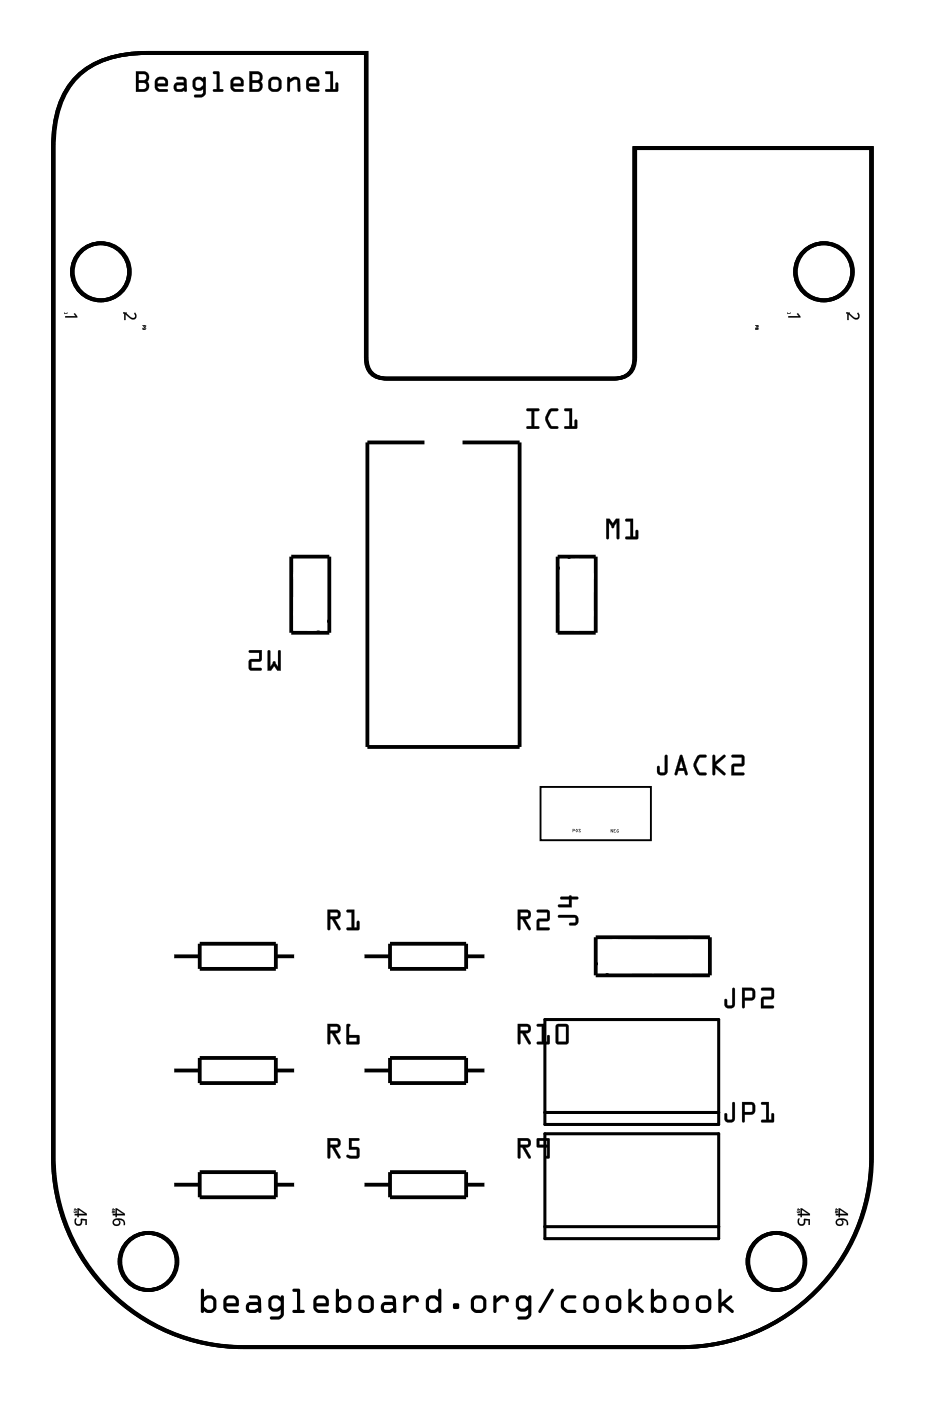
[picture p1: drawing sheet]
<svg xmlns="http://www.w3.org/2000/svg" width="62mm" height="93mm" viewBox="0 0 62 93" stroke-linecap="round" stroke-linejoin="round" font-family="sans-serif">
<g fill="none" stroke="#000" stroke-width=".25">
<path d="M4.8 5.4a6.2 6.2 0 0 1 5.1-1.9h14.5v20.4a1.25 1.25 0 0 0 1.4 1.4h15.1a1.25 1.25 0 0 0 1.4-1.4v-14h15.8v67.3a12.7 12.7 0 0 1-12.7 12.7h-29.2a12.7 12.7 0 0 1-12.7-12.7v-67.3a7 7 0 0 1 1.3-4.5zM4.9 5.4a6.2 6.2 0 0 1 5-1.9h14.6v20.3a1.25 1.25 0 0 0 1.4 1.5h15.1a1.25 1.25 0 0 0 1.4-1.5v-13.9h15.8v67.3a12.7 12.7 0 0 1-12.7 12.7h-29.2a12.7 12.7 0 0 1-12.7-12.7v-67.3a7 7 0 0 1 1.3-4.5zM19.4 37.1h2.6v5.1h-2.6zM28.3 29.5h-3.8v20.3h10.2v-20.3h-3.8M37.2 37.1h2.6v5.1h-2.6zM11.5 71.4h1.8M11.5 79.1h1.8M11.5 63.8h1.8M13.3 70.6h5.1v1.7h-5.1zM13.3 63h5.1v1.7h-5.1zM13.3 78.2h5.1v1.7h-5.1zM18.4 71.4h1.4"/>
<path d="M18.4 79.1h1.4M18.4 63.8h1.4M24.2 71.4h1.8M24.2 79.1h1.8M24.2 63.8h1.8M26 70.6h5.1v1.7h-5.1zM26 78.2h5.1v1.7h-5.1zM26 63h5.1v1.7h-5.1zM31.1 71.4h1.4M31.1 79.1h1.4M31.1 63.8h1.4M39.8 62.5h7.6v2.6h-7.6z"/>
<circle cx="6.7" cy="18.1" r="1.91"/>
<circle cx="6.8" cy="18.1" r="1.91"/>
<circle cx="55" cy="18.1" r="1.91"/>
<circle cx="9.9" cy="84.2" r="1.91"/>
<circle cx="51.8" cy="84.2" r="1.91"/>
</g>
<g fill="#000">
<path d="M4.3 20.8l.2 .1-.2 .1zM4.4 21.1h.7l-.2-.2h.1l.2 .3h-.8zM8.2 20.8l.2 .1v-.1v.1h-.1h-.1zM8.3 20.9l.3 .1a.22 .22 0 0 0 .2 .2 .22 .22 0 0 0 .2-.2l-.1-.1h.1a.27 .27 0 0 1 0 .4 .27 .27 0 0 1-.4-.1l-.2-.2v.4h-.1zM52.6 20.8l.2 .1-.2 .1zM52.6 21.1h.7l-.1-.2h.1l.1 .3h-.8zM56.5 20.8l.1 .1 .1-.1v.1h-.2zM56.5 20.9l.3 .1a.22 .22 0 0 0 .3 .2 .22 .22 0 0 0 .2-.2l-.1-.1h.1a.27 .27 0 0 1 0 .4 .27 .27 0 0 1-.4-.1l-.3-.2v.4h-.1z"/>
<path d="M9.1 4.8h.5a.4 .4 0 0 1 .3 .2 .4 .4 0 0 1-.1 .5l.2 .3a.37 .37 0 0 1-.4 .3h-.5zM9.1 4.8v1.3h.5a.39 .39 0 0 0 .3-.2 .39 .39 0 0 0-.1-.5 .39 .39 0 0 0 .1-.4 .39 .39 0 0 0-.3-.2zM9.3 5.5v.4h.3a.2 .2 0 0 0 .2-.2 .2 .2 0 0 0-.2-.2zM9.2 5.5h.4a.22 .22 0 0 1 .2 .2 .22 .22 0 0 1-.2 .3h-.4zM9.3 4.9v.5l.3-.1a.2 .2 0 0 0 .2-.2 .2 .2 0 0 0-.2-.2zM9.2 4.9h.4a.22 .22 0 0 1 .2 .2 .22 .22 0 0 1-.2 .3h-.4zM10.4 5.3l.3-.2h.3l.1 .1 .1 .2v.3l-.7 .1 .1 .1h.5a.1 .1 0 0 1 .1 .1 .1 .1 0 0 1-.1 .1h-.5l-.2-.1-.1-.2zM10.4 5.3l-.1 .5 .1 .2 .2 .1h.6v-.1h-.6l-.1-.2v-.1h.7v-.3l-.1-.1-.2-.2h-.2zM10.5 5.4v.2h.5l-.1-.3zM10.5 5.4l.4-.1 .1 .3h-.5zM11.8 5.2l.4-.1 .2 .1 .1 .8a.09 .09 0 0 1-.1 .1 .09 .09 0 0 1-.1-.1l-.4 .1a.32 .32 0 0 1-.3-.3 .32 .32 0 0 1 .3-.3h.4l-.1-.2h-.4zM11.8 5.2v.1l.5 .1v.1h-.4a.31 .31 0 0 0-.3 .3 .31 .31 0 0 0 .3 .3l.4-.1 .1 .1v-.7l-.1-.2zM11.8 5.7v.2h.3l.2-.1-.1-.1zM11.8 5.7h.4l.1 .1-.2 .2-.3-.1zM12.9 5.3l.3-.2h.2l.1 .2a.11 .11 0 0 1 .1-.2 .1 .1 0 0 1 .1 .1v1.1l-.2 .2h-.5a.1 .1 0 0 1-.1-.1 .1 .1 0 0 1 .1-.1h.5l.1-.4-.3 .2-.4-.2v-.2zM13 5.2l-.1 .2v.4l.3 .2 .4-.1v.3l-.1 .1h-.5v.1l.4 .1 .2-.1 .1-.2v-1l-.1-.1a.19 .19 0 0 1-.3 0zM13.1 5.4l-.1 .3 .1 .2h.2l.2-.2v-.2l-.1-.2zM13.1 5.4l.3-.1 .2 .2v.2l-.2 .2h-.3l-.1-.2zM14.2 4.8h.4v1.1h.2a.1 .1 0 0 1 .1 .1 .1 .1 0 0 1-.1 .1h-.5a.1 .1 0 0 1-.1-.1 .1 .1 0 0 1 .1-.1h.2v-1h-.2zM14.2 4.8l.1 .1h.2v1.1h-.2l-.1 .1h.6l.1-.1h-.3v-1.2zM15.5 5.3l.2-.2h.3l.2 .1 .1 .2-.1 .3-.6 .1 .1 .1h.5a.1 .1 0 0 1 .1 .1 .1 .1 0 0 1-.1 .1h-.5l-.2-.1-.1-.2zM15.5 5.3l-.1 .5 .1 .2 .2 .1h.5v-.1h-.5l-.1-.2v-.1h.6v-.3v-.1l-.2-.2h-.3zM15.6 5.4v.2h.5l-.1-.3zM15.6 5.4l.4-.1 .1 .3h-.5zM16.6 4.8h.6a.4 .4 0 0 1 .3 .2 .4 .4 0 0 1-.1 .5l.1 .3a.37 .37 0 0 1-.3 .3h-.6zM16.7 4.8v1.3h.5a.39 .39 0 0 0 .3-.2 .39 .39 0 0 0-.1-.5 .39 .39 0 0 0 .1-.4 .39 .39 0 0 0-.3-.2zM16.8 5.5v.4h.4a.2 .2 0 0 0 .1-.2 .2 .2 0 0 0-.1-.2zM16.8 5.5h.4a.22 .22 0 0 1 .2 .2 .22 .22 0 0 1-.2 .3h-.4zM16.8 4.9v.5l.4-.1a.2 .2 0 0 0 .1-.2 .2 .2 0 0 0-.1-.2zM16.8 4.9h.4a.22 .22 0 0 1 .2 .2 .22 .22 0 0 1-.2 .3h-.4zM17.9 5.6a.51 .51 0 0 1 1 0 .51 .51 0 0 1-1 0zM17.9 5.6a.5 .5 0 0 0 1 0 .5 .5 0 0 0-1 0zM18.1 5.4v.5h.1h.4l-.1-.5-.3-.1zM18.1 5.4l.4-.1 .1 .1v.4l-.1 .1-.3 .1-.1-.1zM19.2 5.2h.1l.1 .1a.39 .39 0 0 1 .6 .1l.1 .6a.09 .09 0 0 1-.1 .1 .09 .09 0 0 1-.1-.1l-.1-.6-.2-.1-.2 .2v.5a.1 .1 0 0 1-.1 .1 .1 .1 0 0 1-.1-.1zM19.2 5.2v.9l.1-.1v-.5l.3-.2 .2 .1 .1 .7h.1v-.7a.32 .32 0 0 0-.5-.2l-.2 .1v-.1zM20.5 5.3l.3-.2h.3l.1 .1 .1 .2v.3l-.7 .1 .1 .1h.5a.1 .1 0 0 1 .1 .1 .1 .1 0 0 1-.1 .1h-.5l-.2-.1-.1-.2zM20.5 5.3l-.1 .5 .1 .2 .2 .1h.6l-.1-.1h-.5l-.1-.2v-.1h.7v-.3l-.1-.1-.2-.2h-.2zM20.6 5.4v.2h.5l-.1-.3zM20.6 5.4l.4-.1 .1 .3h-.5zM21.7 4.8h.5v1.1h.2v-.3a.1 .1 0 0 1 .1-.1 .1 .1 0 0 1 .1 .1l-.1 .5h-.7a.1 .1 0 0 1-.1-.1 .1 .1 0 0 1 .1-.1h.2v-1h-.3zM21.7 4.8l.1 .1h.3v1.1h-.3l-.1 .1h.8v-.6l-.1 .1v.4h-.2v-1.2z"/>
<path d="M9.1 4.8h.5a.39 .39 0 0 1 .3 .2 .39 .39 0 0 1-.1 .4l.1 .4a.36 .36 0 0 1-.3 .3h-.5zM9.3 5.5v.4h.3a.21 .21 0 0 0 .2-.2 .21 .21 0 0 0-.2-.2zM9.3 4.9v.5h.3a.21 .21 0 0 0 .2-.3 .21 .21 0 0 0-.2-.2zM10.4 5.3l.3-.2h.3l.1 .1 .1 .2v.3l-.7 .1 .1 .1 .6 .1v.1h-.6l-.2-.1-.1-.2zM10.5 5.4v.2h.5l-.1-.3zM11.8 5.2h.5l.1 .2v.7l-.1-.1-.4 .1a.31 .31 0 0 1-.3-.3 .31 .31 0 0 1 .3-.3h.4v-.1l-.5-.1zM11.8 5.7v.2h.3l.2-.1-.1-.1zM12.9 5.3l.3-.2 .4 .2v-.2l.1 .1v1l-.2 .3-.5-.1v-.1h.5l.1-.4-.3 .2-.3-.2-.1-.2zM13.1 5.4l-.1 .3 .1 .2h.3l.1-.2v-.2l-.1-.2zM14.2 4.8h.4v1.1l.3 .1v.1h-.7l.1-.1 .2-.1v-1h-.2zM15.5 5.3l.2-.2h.3l.2 .1 .1 .2-.1 .3-.6 .1 .1 .1 .5 .1v.1h-.5l-.2-.1-.1-.2zM15.6 5.4v.2h.5l-.1-.3zM16.7 4.8h.5a.39 .39 0 0 1 .3 .2 .39 .39 0 0 1-.1 .4l.1 .4a.36 .36 0 0 1-.3 .3h-.5zM16.8 5.5v.4h.4a.21 .21 0 0 0 .1-.2 .21 .21 0 0 0-.1-.2zM16.8 4.9v.5h.4a.21 .21 0 0 0 .1-.3 .21 .21 0 0 0-.1-.2zM17.9 5.6a.5 .5 0 0 1 1 0 .5 .5 0 0 1-1 0zM18.1 5.4v.5h.1h.3l.1-.1v-.4l-.1-.1zM19.2 5.2h.1l.1 .1a.38 .38 0 0 1 .3-.2 .38 .38 0 0 1 .3 .3v.7h-.1l-.1-.7-.2-.1-.2 .2-.1 .6h-.1zM20.5 5.3l.3-.2h.2l.2 .1 .1 .2v.3l-.7 .1 .1 .1 .6 .1v.1h-.6l-.2-.1-.1-.2zM20.6 5.4v.2h.5l-.1-.3zM21.7 4.8h.5v1.1h.2v-.3l.1-.1v.6h-.8l.1-.1 .2-.1v-1h-.2z"/>
<path d="M4.3 20.8h.2v.1l-.2 .1zM4.3 20.8v.2l.2-.1z"/>
<path d="M4.3 20.8h.2v.1l-.2 .1zM4.3 20.8v.2l.2-.1z"/>
<path d="M4.3 21.1h.8l-.2-.2h.1l.2 .3h-.9zM4.4 21.1v.1h.8l-.2-.3h-.1l.2 .2z"/>
<path d="M8.2 20.8l.2 .1v-.1v.1h-.1h-.1zM8.2 20.8v.1h.1h.1v-.1v.1z"/>
<path d="M8.2 20.8l.2 .1v-.1v.1h-.1h-.1zM8.2 20.8v.1h.1h.1v-.1v.1z"/>
<path d="M8.3 20.8l.3 .2a.21 .21 0 0 0 .2 .2 .21 .21 0 0 0 .2-.2l-.1-.1h.1a.27 .27 0 0 1 0 .4 .27 .27 0 0 1-.4-.1l-.2-.2v.4h-.1zM8.3 20.9v.5h.1v-.4l.2 .1a.27 .27 0 0 0 .3 .2 .27 .27 0 0 0 .2-.3l-.1-.1h-.1a.19 .19 0 0 1 .1 .3 .19 .19 0 0 1-.3-.1z"/>
<path d="M9.5 21.7h.2v.1zM9.6 21.7l.1 .1zM9.5 21.9l.1 .1 .1-.1v.1h-.1zM9.6 21.9a.05 .05 0 0 0 .1 0 .05 .05 0 0 0-.1 0z"/>
<path d="M9.5 21.7h.2v.1zM9.5 21.7l.2 .1v-.1zM9.6 21.7l.1 .1zM9.6 21.7l.1 .1zM9.5 21.9l.1 .1 .1-.1v.1h-.1zM9.5 21.9l.1 .1h.1v-.1l-.1 .1zM9.6 21.9a.05 .05 0 0 0 .1 0 .05 .05 0 0 0-.1 0zM9.6 21.9a.05 .05 0 0 1 .1 0 .05 .05 0 0 1-.1 0z"/>
<path d="M9.5 21.7h.2v.1zM9.6 21.7l.1 .1zM9.5 21.9l.1 .1 .1-.1v.1h-.1zM9.6 21.9a.05 .05 0 0 0 .1 0 .05 .05 0 0 0-.1 0z"/>
<path d="M9.5 21.7h.2v.1zM9.5 21.7l.2 .1v-.1zM9.6 21.7l.1 .1zM9.6 21.7l.1 .1zM9.5 21.9l.1 .1 .1-.1v.1h-.1zM9.5 21.9l.1 .1h.1v-.1l-.1 .1zM9.6 21.9a.05 .05 0 0 0 .1 0 .05 .05 0 0 0-.1 0zM9.6 21.9a.05 .05 0 0 1 .1 0 .05 .05 0 0 1-.1 0z"/>
<path d="M9.6 21.7h.2l-.1 .1zM9.7 21.7v.1zM9.6 21.9l.1 .1v-.1h.1l-.2 .1z"/>
<path d="M9.6 21.7h.2l-.1 .1zM9.6 21.7l.1 .1 .1-.1zM9.7 21.7v.1zM9.7 21.7v.1zM9.6 21.9l.1 .1v-.1h.1l-.2 .1zM9.6 21.9v.1l.2-.1h-.1v.1z"/>
<path d="M35.1 27.3l.8-.1a.1 .1 0 0 1 .1 .1 .1 .1 0 0 1-.1 .1h-.2v1h.2a.1 .1 0 0 1 .1 .1 .1 .1 0 0 1-.1 .1h-.7a.1 .1 0 0 1-.1-.1 .1 .1 0 0 1 .1-.1h.3v-1h-.3zM35.2 27.3v.1h.3v1l-.3 .1-.1 .1h.8v-.1l-.3-.1v-1h.3l.1-.1zM36.6 27.3l.6-.1a.1 .1 0 0 1 .1 .1 .1 .1 0 0 1-.1 .1l-.4 .1-.2 .4 .2 .5h.4a.1 .1 0 0 1 .1 .1 .1 .1 0 0 1-.1 .1h-.5l-.3-.5v-.3zM36.7 27.3l-.3 .5a.83 .83 0 0 0 .4 .8h.4l.1-.1h-.1l-.4-.1-.2-.4v-.2l.2-.4h.4l.1-.1h-.1h-.4zM37.7 27.3l.5-.1v1.2h.1v-.3a.1 .1 0 0 1 .1-.1 .1 .1 0 0 1 .1 .1v.5h-.8a.1 .1 0 0 1-.1-.1 .1 .1 0 0 1 .1-.1h.3v-1h-.3zM37.7 27.3v.1h.3v1l-.3 .1v.1h.8v-.6l-.1 .1v.3h-.2v-1.1z"/>
<path d="M35.2 27.3h.8l-.1 .1h-.2v1h.2v.2h-.8l.1-.2h.3v-1h-.3zM36.6 27.3h.2h.5l-.1 .1h-.4l-.2 .5 .2 .5h.4l.1 .2h-.1a.6 .6 0 0 1-.8-.6v-.2zM37.7 27.3h.5v1.1h.1l.1-.4h.1v.6h-.8v-.2h.3v-1h-.3z"/>
<path d="M40.5 34.6h.2l.2 .3 .2-.3h.2v1.3a.1 .1 0 0 1-.1 .1 .1 .1 0 0 1-.1-.1l.1-1-.2 .2a.11 .11 0 0 1-.1 .2 .11 .11 0 0 1-.1-.2l-.2-.2v1a.1 .1 0 0 1 0 .1 .1 .1 0 0 1-.1-.1zM40.5 34.6v1.3l.1 .1v-.1v-1.1l.3 .4 .3-.4v1.1l.1 .1v-1.4h-.2l-.2 .3-.2-.3zM41.7 34.6h.6l-.1 1.2h.2v-.4a.1 .1 0 0 1 .1 0 .1 .1 0 0 1 .1 0v.6h-.8a.1 .1 0 0 1-.1-.1 .1 .1 0 0 1 .1-.1h.3v-1h-.3zM41.8 34.7v.1h.3v1h-.3l-.1 .1 .8 .1v-.6h-.1v.4h-.2v-1.2z"/>
<path d="M40.5 34.6h.2l.2 .3 .2-.3h.2v1.4l-.1-.1v-1l-.2 .2a.1 .1 0 0 1-.1 .1 .1 .1 0 0 1-.1-.1l-.2-.2v1l-.1 .1zM41.8 34.6h.4v1.2h.2v-.4h.1v.6l-.8-.1 .1-.1h.3v-1h-.3z"/>
<path d="M50.4 21.7h.2v.1zM50.5 21.7l.1 .1zM50.4 21.9h.2v.1h-.2zM50.5 21.9l.1 .1zM50.4 21.9a.05 .05 0 0 0 .1 0 .05 .05 0 0 0-.1 0z"/>
<path d="M50.4 21.7h.2v.1zM50.4 21.7l.2 .1v-.1zM50.5 21.7l.1 .1zM50.5 21.7l.1 .1zM50.4 21.9h.2v.1h-.2zM50.4 21.9v.1h.2v-.1zM50.5 21.9l.1 .1zM50.5 21.9a.05 .05 0 0 1 .1 0 .05 .05 0 0 1-.1 0zM50.4 21.9a.05 .05 0 0 0 .1 0 .05 .05 0 0 0-.1 0zM50.4 21.9a.05 .05 0 0 1 .1 0 .05 .05 0 0 1-.1 0z"/>
<path d="M50.4 21.7h.2v.1zM50.5 21.7l.1 .1zM50.4 21.9h.2v.1h-.2zM50.5 21.9l.1 .1zM50.4 21.9a.05 .05 0 0 0 .1 0 .05 .05 0 0 0-.1 0z"/>
<path d="M50.4 21.7h.2v.1zM50.4 21.7l.2 .1v-.1zM50.5 21.7l.1 .1zM50.5 21.7l.1 .1zM50.4 21.9h.2v.1h-.2zM50.4 21.9v.1h.2v-.1zM50.5 21.9l.1 .1zM50.5 21.9a.05 .05 0 0 1 .1 0 .05 .05 0 0 1-.1 0zM50.4 21.9a.05 .05 0 0 0 .1 0 .05 .05 0 0 0-.1 0zM50.4 21.9a.05 .05 0 0 1 .1 0 .05 .05 0 0 1-.1 0z"/>
<path d="M50.5 21.7h.1v.1zM50.6 21.7v.1zM50.5 21.9h.1l-.1 .1z"/>
<path d="M50.5 21.7h.2l-.1 .1zM50.5 21.7l.1 .1v-.1zM50.6 21.7v.1zM50.5 21.7l.1 .1zM50.5 21.9h.1h.1l-.2 .1zM50.5 21.9v.1l.1-.1z"/>
<path d="M52.6 20.8h.1l.1 .1-.2 .1zM52.6 20.8v.2l.2-.1z"/>
<path d="M52.6 20.8h.1l.1 .1-.2 .1zM52.6 20.8v.2l.2-.1z"/>
<path d="M52.6 21.1h.7l-.1-.2h.1l.1 .3h-.8zM52.6 21.1v.1h.8l-.1-.3h-.1l.1 .2z"/>
<path d="M56.5 20.8l.1 .1 .1-.1v.1h-.2zM56.5 20.8v.1h.2v-.1l-.1 .1z"/>
<path d="M56.5 20.8l.1 .1 .1-.1v.1h-.2zM56.5 20.8v.1h.2v-.1l-.1 .1z"/>
<path d="M56.5 20.8l.3 .2a.21 .21 0 0 0 .3 .2 .21 .21 0 0 0 .2-.2l-.1-.1h.1a.27 .27 0 0 1 0 .4 .27 .27 0 0 1-.5-.1l-.2-.2v.4h-.1zM56.5 20.9v.5h.1v-.4l.2 .1a.27 .27 0 0 0 .3 .2 .27 .27 0 0 0 .2-.3v-.1h-.1a.19 .19 0 0 1 0 .3 .19 .19 0 0 1-.3-.1z"/>
<path d="M17.9 43.4l.1 .1v1l.2-.2a.11 .11 0 0 1 .1-.2 .11 .11 0 0 1 .1 .2l.2 .2v-1l.1-.1v1.3h-.2l-.2-.3-.2 .3h-.2zM16.6 43.4h.9l-.1 .7-.6 .1v.4h.6v.1h-.6l-.2-.1 .1-.6h.6v-.4h-.6z"/>
<path d="M17.9 43.4h.1v.1v1l.2-.2a.11 .11 0 0 1 .1-.2 .11 .11 0 0 1 .1 .2l.2 .2-.1-1a.1 .1 0 0 1 .1-.1 .1 .1 0 0 1 .1 .1v1.3h-.2l-.2-.4-.2 .4h-.2zM17.9 43.4v1.3h.2l.2-.3 .2 .3h.2v-1.3h-.1v.1v1l-.3-.4-.3 .4v-1zM16.6 43.4h.9l-.1 .7-.6 .1v.4h.6a.1 .1 0 0 1 .1 .1 .1 .1 0 0 1-.1 .1h-.6l-.2-.2v-.6h.7v-.4h-.6zM16.6 43.4l.1 .1 .6 .1v.4h-.6l-.1 .6 .2 .1h.6v-.1h-.6v-.5h.6l.1-.7z"/>
<path d="M38.2 55.3l.2 .1-.2 .1zM38.2 55.3v.2l.2-.1zM38.2 55.3l.1 .1zM38.2 55.3l.1 .1zM38.5 55.3l.1 .1-.1 .1-.1-.1zM38.4 55.4a.1 .1 0 0 0 .2 0 .1 .1 0 0 0-.2 0zM38.5 55.3v.2zM38.5 55.3v.2zM38.6 55.3h.2h-.2l.1 .2h-.1h.1zM38.6 55.3l.1 .2h-.1h.1l-.1-.2h.2z"/>
<path d="M38.2 55.3l.2 .1-.2 .1zM38.2 55.3l.1 .1zM38.5 55.3l.1 .1-.1 .1zM38.5 55.3v.2zM38.6 55.3h.2h-.2l.1 .2h-.1h.1z"/>
<path d="M40.8 55.3l.1 .2v-.2v.2l-.1-.1v.1zM40.8 55.3v.2v-.1l.1 .1v-.2v.2zM41 55.3h.1l-.1 .1v.1h.1h-.1zM41 55.3v.2h.1h-.1v-.1l.1-.1zM41.2 55.3h.1l-.1 .1v.1l.1-.1v.1h-.1zM41.2 55.3v.2h.1v-.1l-.1 .1v-.1l.1-.1z"/>
<path d="M40.8 55.3l.1 .2v-.2v.2l-.1-.1v.1zM41 55.3h.1l-.1 .1v.1h.1h-.1zM41.2 55.3h.1l-.1 .1v.1l.1-.1v.1h-.1z"/>
<path d="M44.4 50.4l.2 .1v1a.37 .37 0 0 1-.4 .2 .37 .37 0 0 1-.4-.2v-.3a.1 .1 0 0 1 .1-.1 .1 .1 0 0 1 .1 .1l.1 .3h.2zM44.4 50.4v1.1h-.4l-.1-.4v.1v.3a.35 .35 0 0 0 .3 .2 .35 .35 0 0 0 .3-.2v-1zM45.4 50.4h.2l.3 1.2-.1 .1h-.1v-.3h-.4l-.1 .3h-.2zM45.4 50.4l-.4 1.2 .2 .1 .1-.3h.4v.3h.1l.1-.1-.4-1.2zM45.5 50.8l-.2 .5h.3zM45.5 50.7l.1 .6h-.3zM46.5 50.5l.6-.1a.1 .1 0 0 1 .1 .1 .1 .1 0 0 1-.1 .1h-.4l-.2 .4 .2 .5h.4a.1 .1 0 0 1 .1 .1 .1 .1 0 0 1-.1 .1h-.5l-.3-.5v-.2zM46.6 50.5l-.3 .4a.83 .83 0 0 0 .4 .8h.4l.1-.1h-.1l-.4-.1-.2-.3v-.3l.2-.4h.4h.1l-.1-.1h-.4zM47.6 50.4h.1v.5l.6-.5a.09 .09 0 0 1 .1 0 .09 .09 0 0 1 0 .1l-.6 .5 .6 .6a.1 .1 0 0 1 0 .1 .1 .1 0 0 1-.1 0l-.6-.5v.4a.1 .1 0 0 1-.1 .1 .1 .1 0 0 1-.1-.1zM47.6 50.4v1.3h.1v-.5l.7 .5v-.1l-.6-.6 .6-.6h-.1l-.6 .5v-.5zM48.8 50.4h.7l.2 .1-.1 .6h-.6v.5l.6-.1a.1 .1 0 0 1 .1 .1 .1 .1 0 0 1-.1 .1h-.8l.1-.7h.6v-.5h-.6zM48.8 50.4l.1 .1h.6v.5h-.6l-.1 .7h.8v-.1h-.6v-.5h.6l.1-.6-.2-.1z"/>
<path d="M44.4 50.4l.1 .1v1a.36 .36 0 0 1-.3 .2 .36 .36 0 0 1-.3-.2v-.3v-.1l.1 .1 .1 .3h.3zM45.4 50.4h.1l.4 1.2-.1 .1h-.1v-.3h-.4l-.1 .3h-.2zM45.5 50.8l-.2 .5h.3zM46.5 50.5l.2-.1h.5l-.1 .1-.4 .1-.2 .4 .2 .5 .4 .1 .1 .1h-.1a.6 .6 0 0 1-.8-.6v-.2zM47.6 50.4h.1v.5l.6-.5h.1l-.6 .6 .6 .6v.1l-.7-.5v.5h-.1zM48.8 50.4h.7l.2 .1-.1 .6h-.6v.5h.6v.1h-.8l.1-.7h.6v-.5h-.6z"/>
<path d="M21.9 68.3h.6a.32 .32 0 0 1 .2 .4 .32 .32 0 0 1-.3 .2l.3 .7a.1 .1 0 0 1 0 .1 .1 .1 0 0 1-.1-.1l-.4-.7h-.2v.7a.1 .1 0 0 1-.1 .1 .1 .1 0 0 1 0-.1zM21.9 68.3v1.4l.1-.1v-.7h.2l.4 .7h.1l-.4-.7a.31 .31 0 0 0 .4-.2 .31 .31 0 0 0-.2-.4zM22 68.5v.3l.5-.1v-.2zM22 68.5h.5l.1 .2-.6 .1zM23.1 68.3h.2a.09 .09 0 0 1 .1 .1 .09 .09 0 0 1-.1 .1v.6h.7l-.1 .6-.8-.1zM23.2 68.4l-.1 1.2 .8 .1 .1-.6h-.7v-.6l.1-.1zM23.3 69.2v.3h.5v-.3zM23.3 69.2h.5v.3h-.5z"/>
<path d="M21.9 75.9h.6a.32 .32 0 0 1 .2 .4 .32 .32 0 0 1-.3 .3l.3 .6a.1 .1 0 0 1 0 .1 .1 .1 0 0 1-.1 0l-.4-.7h-.2v.6a.1 .1 0 0 1-.1 .1 .1 .1 0 0 1 0-.1zM21.9 75.9v1.4l.1-.1v-.6h.2l.4 .7 .1-.1-.4-.6a.31 .31 0 0 0 .4-.3 .31 .31 0 0 0-.2-.3zM22 76.1v.3l.5-.1v-.2zM22 76.1h.5l.1 .2-.6 .1zM23.3 75.9h.6a.1 .1 0 0 1 .1 .1 .1 .1 0 0 1-.1 .1h-.4v.4l.4 .1 .1 .6-.2 .1-.6-.1a.1 .1 0 0 1-.1-.1 .1 .1 0 0 1 .1 0h.6v-.4h-.5zM23.3 75.9v.8h.5v.4h-.6l-.1 .1 .3 .1h.5l.1-.2v-.4l-.1-.1-.4-.1v-.4h.4l.1-.1z"/>
<path d="M21.9 60.7h.6a.32 .32 0 0 1 .2 .4 .32 .32 0 0 1-.3 .2l.3 .6a.1 .1 0 0 1 0 .2 .1 .1 0 0 1-.1-.1l-.4-.7h-.2v.7a.1 .1 0 0 1-.1 .1 .1 .1 0 0 1 0-.1zM21.9 60.7v1.4l.1-.1v-.7h.2l.4 .7h.1l-.4-.7a.31 .31 0 0 0 .4-.2 .31 .31 0 0 0-.2-.4zM22 60.9v.3l.5-.1v-.2zM22 60.9h.5l.1 .2-.6 .1zM23.1 60.7h.6l-.1 1.2h.2v-.4a.1 .1 0 0 1 .1-.1 .1 .1 0 0 1 .1 .1v.5l-.8 .1a.1 .1 0 0 1-.1-.1 .1 .1 0 0 1 .1-.1h.3v-1h-.3zM23.2 60.7v.2h.3v1h-.3l-.1 .1 .8 .1v-.6h-.1v.4h-.2v-1.2z"/>
<path d="M21.9 68.3h.6a.31 .31 0 0 1 .2 .4 .31 .31 0 0 1-.3 .2l.3 .7-.1 .1-.4-.8h-.2v.7l-.1 .1zM22 68.5v.3l.5-.1v-.2zM23.1 68.4h.3l-.1 .1v.6h.7l-.1 .6-.8-.1zM23.3 69.2v.3h.5v-.3z"/>
<path d="M21.9 75.9h.6a.31 .31 0 0 1 .2 .4 .31 .31 0 0 1-.3 .3l.3 .7h-.1l-.4-.7h-.2v.6l-.1 .1zM22 76.1v.3l.5-.1v-.2zM23.3 75.9h.6l.1 .1-.1 .1h-.4v.4l.4 .1h.1v.6l-.2 .1h-.4a.15 .15 0 0 1-.2 0 .15 .15 0 0 1 0-.2h.6v-.4h-.5z"/>
<path d="M21.9 60.7h.6a.31 .31 0 0 1 .2 .4 .31 .31 0 0 1-.3 .2l.3 .7-.1 .1-.4-.8h-.2v.7l-.1 .1zM22 60.9v.3l.5-.1v-.2zM23.1 60.7h.5v1.2h.2v-.4h.1v.6l-.8-.1 .1-.1h.3v-1h-.3z"/>
<path d="M34.6 60.7h.6a.32 .32 0 0 1 .2 .4 .32 .32 0 0 1-.3 .2l.3 .6a.1 .1 0 0 1 0 .2 .1 .1 0 0 1-.1-.1l-.4-.7h-.2v.7a.1 .1 0 0 1-.1 .1 .1 .1 0 0 1 0-.1zM34.6 60.7v1.4l.1-.1v-.7h.2l.4 .7h.1l-.4-.7a.31 .31 0 0 0 .4-.2 .31 .31 0 0 0-.2-.4zM34.7 60.9v.3l.5-.1v-.2zM34.7 60.9h.5l.1 .2-.6 .1zM35.8 60.7h.7l.2 .1-.1 .6-.6 .1v.4h.6a.1 .1 0 0 1 .1 .1 .1 .1 0 0 1-.1 .1h-.8l.1-.8h.6v-.4h-.6zM35.9 60.7v.2h.6v.4l-.6 .1-.1 .7h.8v-.2h-.6v-.4l.6-.1 .1-.6-.2-.1z"/>
<path d="M34.6 68.3h.6a.32 .32 0 0 1 .2 .4 .32 .32 0 0 1-.3 .2l.3 .7a.1 .1 0 0 1 0 .1 .1 .1 0 0 1-.1-.1l-.4-.7h-.2v.7a.1 .1 0 0 1-.1 .1 .1 .1 0 0 1 0-.1zM34.6 68.3v1.4l.1-.1v-.7h.2l.4 .7h.1l-.4-.7a.31 .31 0 0 0 .4-.2 .31 .31 0 0 0-.2-.4zM34.7 68.5v.3l.5-.1v-.2zM34.7 68.5h.5l.1 .2-.6 .1zM35.8 68.3h.6l-.1 1.2h.2v-.3a.1 .1 0 0 1 .1-.1 .1 .1 0 0 1 .1 .1v.5h-.8a.1 .1 0 0 1-.1-.1 .1 .1 0 0 1 .1-.1h.3v-1h-.3zM35.9 68.4v.1h.3v1h-.3l-.1 .1 .8 .1v-.6h-.1v.4h-.2v-1.2zM37.1 68.4l.7-.1 .1 .1 .1 1.1-.2 .2h-.5l-.2-.1zM37.1 68.4v1.2l.2 .1h.5l.1-.2v-1.1l-.1-.1zM37.3 68.5v1h.5v-1zM37.3 68.5h.5v1h-.5z"/>
<path d="M34.6 75.9h.6a.32 .32 0 0 1 .2 .4 .32 .32 0 0 1-.3 .3l.3 .6a.1 .1 0 0 1 0 .1 .1 .1 0 0 1-.1 0l-.4-.7h-.2v.6a.1 .1 0 0 1-.1 .1 .1 .1 0 0 1 0-.1zM34.6 75.9v1.4l.1-.1v-.6h.2l.4 .7 .1-.1-.4-.6a.31 .31 0 0 0 .4-.3 .31 .31 0 0 0-.2-.3zM34.7 76.1v.3l.5-.1v-.2zM34.7 76.1h.5l.1 .2-.6 .1zM35.8 76h.9v1.2l-.2 .1a.09 .09 0 0 1-.1-.1 .09 .09 0 0 1 .1-.1v-.5l-.7-.1zM35.9 76l-.1 .5 .7 .1v.5l-.1 .1 .2 .1 .1-1.3zM36 76.1v.3h.5v-.3zM36 76.1h.5v.3h-.5z"/>
<path d="M34.6 60.7h.6a.31 .31 0 0 1 .2 .4 .31 .31 0 0 1-.3 .2l.3 .7-.1 .1-.4-.8h-.2v.7l-.1 .1zM34.7 60.9v.3l.5-.1v-.2zM35.8 60.7h.7l.2 .1-.1 .6-.6 .1v.4h.6v.2h-.8l.1-.7 .6-.1v-.4h-.6z"/>
<path d="M34.6 68.3h.6a.31 .31 0 0 1 .2 .4 .31 .31 0 0 1-.3 .2l.3 .7-.1 .1-.4-.8h-.2v.7l-.1 .1zM34.7 68.5v.3l.5-.1v-.2zM35.8 68.4l.5-.1v1.2h.2v-.4h.1v.6l-.8-.1 .1-.1h.3v-1h-.3zM37.1 68.4l.7-.1 .1 .1 .1 1.1-.2 .2h-.5l-.2-.1zM37.3 68.5v1h.5v-1z"/>
<path d="M34.6 75.9h.6a.31 .31 0 0 1 .2 .4 .31 .31 0 0 1-.3 .3l.3 .7h-.1l-.4-.7h-.2v.6l-.1 .1zM34.7 76.1v.3l.5-.1v-.2zM35.8 76h.9l-.1 1.3-.2-.1 .1-.1v-.5l-.7-.1zM36 76.1v.3h.5v-.3z"/>
<path d="M37.3 61.1h1a.36 .36 0 0 1 .3 .3 .36 .36 0 0 1-.3 .4l-.3-.1v-.1l.4-.1v-.3h-1.1zM37.4 59.9l.6-.1 .1-.1 .5 .2-.1 .1h-.3v.5h-.9h-.1l.1-.1h.7v-.4h-.6z"/>
<path d="M37.3 61.1l1-.1a.37 .37 0 0 1 .3 .4 .37 .37 0 0 1-.3 .4h-.2a.1 .1 0 0 1-.1-.1 .1 .1 0 0 1 .1-.1l.3-.1v-.2l-1.1-.1zM37.3 61.1v.1h1.1v.4l-.4 .1h.3a.35 .35 0 0 0 .3-.3 .35 .35 0 0 0-.3-.3zM37.4 59.9l.6-.1a.09 .09 0 0 1 .1-.1 .09 .09 0 0 1 .1 .1h.3a.1 .1 0 0 1 .1 .1 .1 .1 0 0 1-.1 .1h-.3v.5h-.9a.1 .1 0 0 1-.1-.1 .1 .1 0 0 1 .1-.1l.7 .1v-.4h-.6zM37.4 59.9v.1h.6v.4h-.7v.1h.9l-.1-.5h.4l.1-.1-.5-.1h-.1z"/>
<path d="M48.9 73.6h.2v1a.37 .37 0 0 1-.4 .3 .37 .37 0 0 1-.4-.3v-.2a.1 .1 0 0 1 .1-.1 .1 .1 0 0 1 .1 .1l.1 .3h.2zM48.9 73.6v1.1h-.4l-.1-.4v.3a.35 .35 0 0 0 .3 .3 .35 .35 0 0 0 .3-.3v-1zM49.5 73.5h.7l.2 .3-.1 .5-.6 .1v.4a.1 .1 0 0 1-.1 .1 .1 .1 0 0 1-.1-.1zM49.5 73.5v1.3l.1 .1 .1-.1v-.4l.6-.1 .1-.5-.2-.2zM49.7 73.7v.5h.5v-.5zM49.7 73.7h.5v.5h-.5zM50.8 73.6l.5-.1v1.2h.2v-.3a.1 .1 0 0 1 .1-.1 .1 .1 0 0 1 .1 .1l-.1 .5h-.7a.1 .1 0 0 1-.1-.1 .1 .1 0 0 1 .1-.1h.2v-1h-.3zM50.8 73.6v.1h.3v1h-.3v.1l.8 .1v-.6h-.1v.4h-.2v-1.2z"/>
<path d="M48.9 65.9l.2 .1v1a.37 .37 0 0 1-.4 .3 .37 .37 0 0 1-.4-.3v-.3a.1 .1 0 0 1 .1-.1 .1 .1 0 0 1 .1 .1l.1 .4h.2zM48.9 65.9v1.2h-.4l-.1-.4v.3a.35 .35 0 0 0 .3 .3 .35 .35 0 0 0 .3-.3v-1zM49.5 65.9h.7l.2 .3-.1 .5-.6 .1v.4a.1 .1 0 0 1-.1 .1 .1 .1 0 0 1-.1-.1zM49.5 65.9v1.3l.1 .1 .1-.1v-.4l.6-.1 .1-.5-.2-.3zM49.7 66.1v.5h.5v-.5zM49.7 66.1h.5v.5h-.5zM50.8 65.9h.7l.2 .1-.1 .6-.6 .1v.4h.6a.1 .1 0 0 1 .1 .1 .1 .1 0 0 1-.1 .1h-.8v-.7l.7-.1v-.4h-.7zM50.8 65.9v.2h.7v.4l-.7 .1v.7h.8v-.2h-.6v-.4l.6-.1v-.6l-.1-.1z"/>
<path d="M48.9 73.6h.1v1a.36 .36 0 0 1-.3 .3 .36 .36 0 0 1-.3-.3v-.3h.1l.1 .4h.3zM49.5 73.5l.7 .1 .2 .2-.1 .5-.6 .1v.4l-.1 .1-.1-.1zM49.7 73.7v.5h.5v-.5zM50.8 73.6l.5-.1v1.2h.2v-.4h.1v.6l-.8-.1v-.1h.3v-1h-.3z"/>
<path d="M48.9 65.9l.1 .1v1a.36 .36 0 0 1-.3 .3 .36 .36 0 0 1-.3-.3v-.3h.1l.1 .4 .3-.1zM49.5 65.9h.7l.2 .3-.1 .5-.6 .1v.4l-.1 .1-.1-.1zM49.7 66.1v.5h.5v-.5zM50.8 65.9h.7l.1 .1v.6l-.6 .1v.4h.6v.2h-.8v-.7l.7-.1v-.4h-.7z"/>
<path d="M5 80.6l.1 .2h-.2zM5 80.7h.1zM4.9 80.8l.1 .1 .1-.1v.1h-.1z"/>
<path d="M5 80.6l.1 .2h-.2zM5 80.6l-.1 .2h.2zM5 80.7h.1zM5 80.7h.1zM4.9 80.8l.1 .1 .1-.1v.1h-.1zM4.9 80.8l.1 .1h.1v-.1l-.1 .1z"/>
<path d="M5 80.6l.1 .2h-.2zM5 80.7h.1zM4.9 80.8l.1 .1 .1-.1v.1h-.1z"/>
<path d="M5 80.6l.1 .2h-.2zM5 80.6l-.1 .2h.2zM5 80.7h.1zM5 80.7h.1zM4.9 80.8l.1 .1 .1-.1v.1h-.1zM4.9 80.8l.1 .1h.1v-.1l-.1 .1z"/>
<path d="M5.2 80.6l.6 .4v.1h-.5v.1h-.1v-.1h-.2v-.1h.2zM5.2 80.6v.4h-.2v.1h.2v.1h.1v-.1h.5v-.1zM5.3 80.7v.3h.4zM5.3 80.7l.4 .3h-.4zM5 81.3h.1a.2 .2 0 0 0-.1 .3 .2 .2 0 0 0 .3 .1 .2 .2 0 0 0 .1-.3h.4v.3h-.1v-.3h-.2a.28 .28 0 0 1-.4 .4 .28 .28 0 0 1-.1-.5zM5 81.3a.31 .31 0 0 0 0 .3 .31 .31 0 0 0 .3 .2l.2-.2v-.2h.2v.3h.1v-.3h-.4a.2 .2 0 0 1-.1 .2 .2 .2 0 0 1-.2 0v-.3z"/>
<path d="M5.2 80.6l.6 .4v.1h-.5v.1h-.1v-.1h-.2v-.1h.2zM5.3 80.7v.3h.4zM5 81.3h.1a.2 .2 0 0 0-.1 .3 .2 .2 0 0 0 .3 .1 .2 .2 0 0 0 .1-.3h.4v.3h-.1v-.3h-.2a.28 .28 0 0 1-.4 .4 .28 .28 0 0 1-.1-.5z"/>
<path d="M7.5 80.6l.2 .2h-.2zM7.5 80.8h.1l.1 .1-.1-.1-.1 .1zM7.5 80.9a.05 .05 0 0 0 .1 0 .05 .05 0 0 0-.1 0z"/>
<path d="M7.5 80.6l.2 .2h-.2zM7.5 80.6v.2h.2zM7.5 80.7h.1zM7.5 80.8h.1l.1 .1-.1-.1v.1h-.1zM7.5 80.8v.1l.1-.1 .1 .1-.1-.1zM7.5 80.9a.05 .05 0 0 0 .1 0 .05 .05 0 0 0-.1 0zM7.5 80.9a.05 .05 0 0 1 .1 0 .05 .05 0 0 1-.1 0z"/>
<path d="M7.5 80.6l.2 .2h-.2zM7.5 80.8h.1l.1 .1-.1-.1-.1 .1zM7.5 80.9a.05 .05 0 0 0 .1 0 .05 .05 0 0 0-.1 0z"/>
<path d="M7.5 80.6l.2 .2h-.2zM7.5 80.6v.2h.2zM7.5 80.7h.1zM7.5 80.8h.1l.1 .1-.1-.1v.1h-.1zM7.5 80.8v.1l.1-.1 .1 .1-.1-.1zM7.5 80.9a.05 .05 0 0 0 .1 0 .05 .05 0 0 0-.1 0zM7.5 80.9a.05 .05 0 0 1 .1 0 .05 .05 0 0 1-.1 0z"/>
<path d="M7.7 80.6l.6 .4v.1h-.5v.1h-.1v-.1h-.2v-.1h.2zM7.7 80.6v.4h-.2v.1h.2v.1h.1v-.1h.5v-.1zM7.8 80.7v.3h.4zM7.8 80.7l.4 .3h-.4zM7.6 81.4a.44 .44 0 0 1 .5-.1 .44 .44 0 0 1 .2 .4l-.1 .1a.26 .26 0 0 0 0-.3 .26 .26 0 0 0-.3-.1 .26 .26 0 0 1 0 .4 .26 .26 0 0 1-.4-.1 .26 .26 0 0 1 .1-.3zM7.6 81.4a.26 .26 0 0 0 0 .4 .26 .26 0 0 0 .4 0 .26 .26 0 0 0-.1-.4 .26 .26 0 0 1 .3 .1 .26 .26 0 0 1 0 .2h.1a.4 .4 0 0 0-.1-.4 .4 .4 0 0 0-.5 0zM7.6 81.6a.16 .16 0 0 0 .3 0 .16 .16 0 0 0-.3 0zM7.6 81.6a.18 .18 0 0 1 .3 0 .18 .18 0 0 1-.3 0z"/>
<path d="M7.7 80.6l.6 .4v.1h-.5v.1h-.1v-.1h-.2v-.1h.2zM7.8 80.7v.3h.4zM7.6 81.4a.43 .43 0 0 1 .5-.1 .43 .43 0 0 1 .2 .4h-.1a.26 .26 0 0 0 0-.2 .26 .26 0 0 0-.3-.1 .25 .25 0 0 1 0 .4 .25 .25 0 0 1-.3-.1 .25 .25 0 0 1 0-.3zM7.6 81.6a.17 .17 0 0 0 .3 0 .17 .17 0 0 0-.3 0z"/>
<path d="M13.4 86l.2 .1v.5l.2-.1 .3-.1 .3 .3v.6l-.1 .2a.48 .48 0 0 1-.7 0 .11 .11 0 0 1-.1 .1 .11 .11 0 0 1-.1-.1zM13.4 86v1.5a.11 .11 0 0 0 .1 .1 .11 .11 0 0 0 .1-.1h.1a.52 .52 0 0 0 .6 0l.1-.2v-.6l-.3-.3-.3 .1-.2 .1v-.5zM13.7 86.8v.4l.2 .2 .3-.1v-.6h-.3zM13.7 86.8l.2-.2 .3 .1v.6l-.3 .1-.2-.2zM15 86.6l.3-.2h.3l.2 .2 .1 .2v.3l-.8 .1 .2 .2h.5a.11 .11 0 0 1 .1 .1 .11 .11 0 0 1-.1 .1h-.6l-.2-.1-.1-.3v-.5zM15 86.6l-.1 .1v.5l.1 .3 .2 .1h.6a.1 .1 0 0 0 .1-.1 .1 .1 0 0 0-.1-.1h-.5l-.2-.2 .8-.1v-.3l-.1-.2-.2-.2h-.3zM15.2 86.7l-.1 .3h.6v-.2l-.1-.1-.3-.1zM15.2 86.7l.1-.1 .3 .1 .1 .1v.2h-.6zM16.6 86.5l.5-.1 .2 .1 .1 .2v.8a.11 .11 0 0 1-.1 .1 .11 .11 0 0 1-.1-.1l-.1 .1h-.4a.38 .38 0 0 1-.3-.4 .38 .38 0 0 1 .3-.3h.5v-.2l-.1-.1h-.4zM16.6 86.5l.1 .1h.4l.1 .1v.2h-.5a.37 .37 0 0 0-.3 .3 .37 .37 0 0 0 .3 .4h.4l.1-.1a.1 .1 0 0 0 .1 .1 .1 .1 0 0 0 .1-.1v-.8l-.1-.2-.2-.1zM16.6 87.1l.1 .3h.3l.2-.1v-.2zM16.6 87.1h.6v.2l-.2 .1h-.3zM18 86.6l.3-.2 .3 .1 .1 .1a.11 .11 0 0 1 .1-.2 .11 .11 0 0 1 .1 .1v1.3l-.2 .2-.6 .1a.11 .11 0 0 1-.1-.2 .11 .11 0 0 1 .1-.1h.5l.1-.1v-.3l-.2 .1h-.3l-.2-.1-.1-.3zM18 86.6l-.1 .5 .1 .3 .2 .1h.3l.2-.1v.3l-.1 .1h-.5a.1 .1 0 0 0-.1 .1 .11 .11 0 0 0 .1 .2l.6-.1 .2-.2v-1.3a.11 .11 0 0 0-.1-.1 .11 .11 0 0 0-.1 .2l-.1-.1-.3-.1zM18.2 86.7l-.1 .4 .1 .2h.3l.2-.2v-.2l-.2-.2-.2-.1zM18.2 86.7l.1-.1 .2 .1 .2 .2v.2l-.2 .2h-.3l-.1-.2zM19.5 86l.5 .1v1.3h.2a.11 .11 0 0 1 .1 .1 .11 .11 0 0 1-.1 .1h-.6a.11 .11 0 0 1-.1-.1 .11 .11 0 0 1 .1-.1h.2v-1.2h-.2zM19.5 86l.1 .2h.2v1.2h-.2a.1 .1 0 0 0-.1 .1 .1 .1 0 0 0 .1 .1h.6a.1 .1 0 0 0 .1-.1 .1 .1 0 0 0-.1-.1h-.2v-1.3zM21 86.6l.3-.2h.3l.2 .2 .1 .2v.3l-.8 .1 .2 .2h.5a.11 .11 0 0 1 .1 .1 .11 .11 0 0 1-.1 .1h-.6l-.2-.1-.1-.3v-.5zM21 86.6l-.1 .1v.5l.1 .3 .2 .1h.6a.1 .1 0 0 0 .1-.1 .1 .1 0 0 0-.1-.1h-.5l-.2-.2 .8-.1v-.3l-.1-.2-.2-.2h-.3zM21.2 86.7l-.1 .3h.6v-.2l-.1-.1-.3-.1zM21.2 86.7l.1-.1 .3 .1 .1 .1v.2h-.6zM22.4 86l.2 .1v.5l.2-.1 .3-.1 .3 .3v.6l-.1 .2a.48 .48 0 0 1-.7 0 .11 .11 0 0 1-.1 .1 .11 .11 0 0 1-.1-.1zM22.4 86v1.5a.11 .11 0 0 0 .1 .1 .11 .11 0 0 0 .1-.1h.1a.52 .52 0 0 0 .6 0l.1-.2v-.6l-.3-.3-.3 .1-.2 .1v-.5zM22.7 86.8v.4l.2 .2 .3-.1v-.6h-.3zM22.7 86.8l.2-.2 .3 .1v.6l-.3 .1-.2-.2zM24 86.6l.3-.2h.3l.2 .2 .2 .2v.5l-.2 .2-.5 .1-.3-.1-.1-.3v-.5zM24 86.6l-.1 .1v.5l.1 .3 .3 .1 .5-.1 .1-.2 .1-.5-.2-.2-.2-.2h-.3zM24.2 86.7v.6l.1 .1h.3l.1-.2v-.4l-.1-.2zM24.2 86.7l.4-.1 .1 .2v.4l-.1 .2h-.3l-.1-.1zM25.7 86.5l.4-.1 .2 .1 .1 .2 .1 .8a.11 .11 0 0 1-.2 .1 .11 .11 0 0 1-.1-.1l-.1 .1h-.4a.38 .38 0 0 1-.3-.4 .38 .38 0 0 1 .3-.3h.5v-.2l-.1-.1h-.4zM25.7 86.5v.1h.4l.1 .1v.2h-.5a.37 .37 0 0 0-.3 .3 .37 .37 0 0 0 .3 .4h.4l.1-.1a.1 .1 0 0 0 .1 .1 .11 .11 0 0 0 .2-.1l-.1-.8-.1-.2-.2-.1zM25.7 87.1v.3h.3l.2-.1v-.2zM25.7 87.1h.5v.2l-.2 .1h-.3zM26.9 86.5h.2v.2l.3-.3a.39 .39 0 0 1 .4 .1 .39 .39 0 0 1 .1 .3 .15 .15 0 0 1-.1 .1 .15 .15 0 0 1-.1-.2l-.2-.1-.4 .3v.6a.11 .11 0 0 1-.1 .1 .11 .11 0 0 1-.1-.1zM27 86.5l-.1 1a.1 .1 0 0 0 .1 .1 .1 .1 0 0 0 .1-.1v-.6l.4-.3 .2 .1a.12 .12 0 0 0 .1 .2 .12 .12 0 0 0 .1-.1 .38 .38 0 0 0-.1-.3 .38 .38 0 0 0-.4 0l-.3 .2v-.2zM28.5 86.6l.3-.2 .3 .1 .1 .1v-.5a.11 .11 0 0 1 .2-.1 .11 .11 0 0 1 .1 .1v1.4a.11 .11 0 0 1-.2 .1 .11 .11 0 0 1-.1-.1l-.2 .1h-.3l-.2-.1-.1-.3v-.5zM28.5 86.6l-.1 .1v.5l.1 .3 .3 .1h.3l.1-.1a.11 .11 0 0 0 .1 .1 .11 .11 0 0 0 .2-.1v-1.4a.1 .1 0 0 0-.1-.1 .11 .11 0 0 0-.2 .1v.5l-.1-.1-.3-.1zM28.7 86.7l-.1 .6 .2 .1h.2l.2-.2v-.3l-.2-.2zM28.7 86.7l.3-.1 .2 .3v.3l-.2 .2h-.2l-.2-.1zM30.3 87h.3v.3h-.3zM30.3 87v.3h.3v-.3zM31.5 86.6l.3-.2h.3l.2 .2 .2 .2v.5l-.2 .2-.5 .1-.3-.1-.1-.3v-.5zM31.5 86.6l-.1 .1v.5l.1 .3 .3 .1 .5-.1 .2-.2v-.5l-.2-.2-.2-.2h-.3zM31.7 86.7v.6l.1 .1h.3l.1-.2v-.4l-.1-.2zM31.7 86.7l.4-.1 .1 .2 .1 .4-.2 .2h-.3l-.1-.1zM33 86.5h.1v.2l.3-.3a.39 .39 0 0 1 .4 .1 .39 .39 0 0 1 .2 .3 .15 .15 0 0 1-.2 .1 .15 .15 0 0 1-.1-.2l-.2-.1-.4 .3v.6a.11 .11 0 0 1-.1 .1 .11 .11 0 0 1-.1-.1zM33 86.5l-.1 1a.1 .1 0 0 0 .1 .1 .1 .1 0 0 0 .1-.1v-.6l.4-.3 .2 .1a.12 .12 0 0 0 .1 .2 .12 .12 0 0 0 .2-.1 .38 .38 0 0 0-.2-.3 .38 .38 0 0 0-.4 0l-.3 .2v-.2zM34.5 86.6l.3-.2 .3 .1 .2 .1a.11 .11 0 0 1 0-.2 .11 .11 0 0 1 .2 .1l-.1 1.3-.2 .2-.6 .1a.11 .11 0 0 1-.1-.2 .11 .11 0 0 1 .1-.1h.6v-.1l.1-.3-.3 .1h-.3l-.2-.1-.1-.3zM34.5 86.6l-.1 .5 .1 .3 .2 .1h.3l.3-.1-.1 .3v.1h-.6a.1 .1 0 0 0-.1 .1 .11 .11 0 0 0 .1 .2l.6-.1 .2-.2 .1-1.3a.11 .11 0 0 0-.2-.1 .11 .11 0 0 0 0 .2l-.2-.1-.3-.1zM34.7 86.7l-.1 .4 .2 .2h.2l.2-.2v-.2l-.2-.2-.2-.1zM34.7 86.7l.1-.1 .2 .1 .2 .2v.2l-.2 .2h-.2l-.2-.2zM36.8 86h.1l.1 .2-.9 1.4a.11 .11 0 0 1-.1 0 .11 .11 0 0 1-.1-.1zM36.8 86l-.9 1.5a.1 .1 0 0 0 .1 .1 .1 .1 0 0 0 .1 0l.8-1.4a.1 .1 0 0 0 0-.2 .1 .1 0 0 0-.1 0zM37.5 86.7l.4-.3h.5a.11 .11 0 0 1 .1 .1 .11 .11 0 0 1-.1 .1l-.5 .1-.3 .2 .1 .3 .2 .2h.5a.11 .11 0 0 1 .1 .1 .11 .11 0 0 1-.1 .1l-.7-.1a.6 .6 0 0 1-.2-.8zM37.5 86.7l-.1 .2 .1 .5 .3 .2h.6a.1 .1 0 0 0 .1-.1 .1 .1 0 0 0-.1-.1h-.5l-.3-.3v-.2l.3-.2 .5-.1a.1 .1 0 0 0 .1-.1 .1 .1 0 0 0-.1-.1h-.5zM39 86.6l.3-.2h.4l.2 .2 .1 .2v.5l-.2 .2-.5 .1-.3-.1-.1-.3v-.5zM39 86.6l-.1 .1v.5l.1 .3 .3 .1 .5-.1 .2-.2v-.5l-.1-.2-.2-.2h-.4zM39.2 86.7v.6l.1 .1h.4l.1-.2-.1-.4-.1-.2zM39.2 86.7l.4-.1 .1 .2 .1 .4-.1 .2h-.4l-.1-.1zM40.5 86.6l.3-.2h.4l.2 .2 .1 .2v.5l-.2 .2-.5 .1-.3-.1-.1-.3v-.5zM40.5 86.6l-.1 .1v.5l.1 .3 .3 .1 .5-.1 .2-.2v-.5l-.1-.2-.2-.2h-.4zM40.7 86.7v.6l.1 .1h.4l.1-.2-.1-.4-.1-.2zM40.7 86.7l.4-.1 .1 .2 .1 .4-.1 .2h-.4l-.1-.1zM42 86h.1v.1v.8l.6-.4a.11 .11 0 0 1 .1 0 .11 .11 0 0 1 0 .1l-.4 .4 .5 .4a.11 .11 0 0 1 0 .2 .11 .11 0 0 1-.1 0l-.6-.5-.1 .1v.3a.11 .11 0 0 1-.1 .1 .11 .11 0 0 1-.1-.1zM42 86l-.1 1.5a.1 .1 0 0 0 .1 .1 .1 .1 0 0 0 .1-.1v-.3l.1-.1 .6 .5a.1 .1 0 0 0 .1 0 .1 .1 0 0 0 0-.2l-.5-.4 .4-.4a.1 .1 0 0 0 0-.1 .1 .1 0 0 0-.1 0l-.6 .4v-.8v-.1zM43.5 86l.1 .1v.5l.2-.1 .3-.1 .3 .3 .1 .6-.2 .2a.48 .48 0 0 1-.7 0 .11 .11 0 0 1 0 .1 .11 .11 0 0 1-.2-.1zM43.5 86l-.1 1.5a.11 .11 0 0 0 .2 .1 .11 .11 0 0 0 0-.1h.1a.52 .52 0 0 0 .6 0l.2-.2-.1-.6-.3-.3-.3 .1-.2 .1v-.5zM43.7 86.8v.4l.2 .2 .3-.1v-.6h-.3zM43.7 86.8l.2-.2 .3 .1v.6l-.3 .1-.2-.2zM45 86.6l.3-.2h.4l.2 .2 .1 .2v.5l-.2 .2-.5 .1-.3-.1-.1-.3v-.5zM45 86.6l-.1 .1v.5l.1 .3 .3 .1 .5-.1 .2-.2v-.5l-.1-.2-.2-.2h-.4zM45.2 86.7v.6l.1 .1h.4l.1-.2-.1-.4-.1-.2zM45.2 86.7l.4-.1 .1 .2 .1 .4-.1 .2h-.4l-.1-.1zM46.5 86.6l.3-.2h.4l.2 .2 .1 .2v.5l-.2 .2-.5 .1-.3-.1-.1-.3v-.5zM46.5 86.6l-.1 .1v.5l.1 .3 .3 .1 .5-.1 .2-.2v-.5l-.1-.2-.2-.2h-.4zM46.7 86.7v.6l.1 .1h.4l.1-.2-.1-.4-.1-.2zM46.7 86.7l.4-.1 .2 .2v.4l-.1 .2h-.4l-.1-.1zM48 86h.1l.1 .1v.8l.5-.4a.11 .11 0 0 1 .1 0 .11 .11 0 0 1 0 .1l-.4 .4 .5 .4a.11 .11 0 0 1 .1 .2 .11 .11 0 0 1-.2 0l-.5-.5-.1 .1v.3a.11 .11 0 0 1-.2 .1 .11 .11 0 0 1-.1-.1zM48 86l-.1 1.5a.1 .1 0 0 0 .1 .1 .11 .11 0 0 0 .2-.1v-.3l.1-.1 .5 .5a.1 .1 0 0 0 .1 0 .1 .1 0 0 0 0-.2l-.5-.4 .4-.4a.1 .1 0 0 0 0-.1 .1 .1 0 0 0-.1 0l-.5 .4v-.8l-.1-.1z"/>
<path d="M13.4 86l.2 .1v.5l.2-.1 .3-.1 .3 .3v.6l-.1 .2a.51 .51 0 0 1-.7 0 .11 .11 0 0 1-.1 .1 .11 .11 0 0 1-.1-.1zM13.7 86.8v.4l.2 .2 .3-.1v-.6l-.3-.1zM15 86.6l.3-.2h.3l.2 .2 .1 .2v.3l-.8 .1 .2 .2h.5a.1 .1 0 0 1 .1 .1 .1 .1 0 0 1-.1 .1h-.6l-.2-.1-.1-.3v-.5zM15.2 86.7l-.1 .3h.6v-.2l-.1-.1-.3-.1zM16.6 86.5l.5-.1 .2 .1 .1 .2v.8a.1 .1 0 0 1-.1 .1 .1 .1 0 0 1-.1-.1l-.1 .1h-.4a.37 .37 0 0 1-.3-.4 .37 .37 0 0 1 .3-.3h.5v-.2l-.1-.1h-.4zM16.6 87.1l.1 .3h.3l.2-.1v-.2zM18 86.6l.3-.2 .3 .1 .1 .1a.11 .11 0 0 1 .1-.2 .11 .11 0 0 1 .1 .1v1.3l-.2 .2-.6 .1a.11 .11 0 0 1-.1-.2 .1 .1 0 0 1 .1-.1h.5l.1-.1v-.3l-.2 .1h-.3l-.2-.1-.1-.3zM18.2 86.7l-.1 .4 .1 .2h.3l.2-.2v-.2l-.2-.2-.2-.1zM19.5 86l.5 .1v1.3h.2a.1 .1 0 0 1 .1 .1 .1 .1 0 0 1-.1 .1h-.6a.1 .1 0 0 1-.1-.1 .1 .1 0 0 1 .1-.1h.2v-1.2h-.2zM21 86.6l.3-.2h.3l.2 .2 .1 .2v.3l-.8 .1 .2 .2h.5a.1 .1 0 0 1 .1 .1 .1 .1 0 0 1-.1 .1h-.6l-.2-.1-.1-.3v-.5zM21.2 86.7l-.1 .3h.6v-.2l-.1-.1-.3-.1zM22.4 86l.2 .1v.5l.2-.1 .3-.1 .3 .3v.6l-.1 .2a.51 .51 0 0 1-.7 0 .11 .11 0 0 1-.1 .1 .11 .11 0 0 1-.1-.1zM22.7 86.8v.4l.2 .2 .3-.1v-.6l-.3-.1zM24 86.6l.3-.2h.3l.2 .2 .2 .2v.5l-.2 .2-.5 .1-.3-.1-.1-.3v-.5zM24.2 86.7v.6l.1 .1h.3l.1-.2v-.4l-.1-.2zM25.7 86.5l.4-.1 .2 .1 .1 .2 .1 .8a.11 .11 0 0 1-.2 .1 .1 .1 0 0 1-.1-.1l-.1 .1h-.4a.37 .37 0 0 1-.3-.4 .37 .37 0 0 1 .3-.3h.5v-.2l-.1-.1h-.4zM25.7 87.1v.3h.3l.2-.1v-.2zM27 86.5h.1v.2l.3-.3a.39 .39 0 0 1 .4 .1 .39 .39 0 0 1 .1 .3 .14 .14 0 0 1-.1 .1 .14 .14 0 0 1-.1-.2l-.2-.1-.4 .3v.6a.1 .1 0 0 1-.1 .1 .1 .1 0 0 1-.1-.1zM28.5 86.6l.3-.2 .3 .1 .1 .1v-.5a.11 .11 0 0 1 .2-.1 .1 .1 0 0 1 .1 .1v1.4a.11 .11 0 0 1-.2 .1 .11 .11 0 0 1-.1-.1l-.2 .1h-.3l-.2-.1-.1-.3v-.5zM28.7 86.7l-.1 .6 .2 .1h.2l.2-.2v-.3l-.2-.3zM30.3 87h.3v.3h-.3zM31.5 86.6l.3-.2h.3l.2 .2 .2 .2v.5l-.2 .2-.5 .1-.3-.1-.1-.3v-.5zM31.7 86.7v.6l.1 .1h.3l.1-.2v-.4l-.1-.2zM33 86.5h.1v.2l.3-.3a.39 .39 0 0 1 .4 .1 .39 .39 0 0 1 .2 .3 .14 .14 0 0 1-.2 .1 .14 .14 0 0 1-.1-.2l-.2-.1-.4 .3v.6a.1 .1 0 0 1-.1 .1 .1 .1 0 0 1-.1-.1zM34.5 86.6l.3-.2 .3 .1 .2 .1a.11 .11 0 0 1 0-.2 .11 .11 0 0 1 .2 .1l-.1 1.3-.2 .2-.6 .1a.11 .11 0 0 1-.1-.2 .1 .1 0 0 1 .1-.1h.6v-.1l.1-.3-.3 .1h-.3l-.2-.1-.1-.3zM34.7 86.7l-.1 .4 .2 .2h.2l.2-.2v-.2l-.2-.2-.2-.1zM36.8 86h.1v.2l-.8 1.4a.11 .11 0 0 1-.1 0 .11 .11 0 0 1-.1-.1zM37.5 86.7l.4-.3h.5a.1 .1 0 0 1 .1 .1 .1 .1 0 0 1-.1 .1h-.5l-.3 .3v.3l.3 .2h.5a.1 .1 0 0 1 .1 .1 .1 .1 0 0 1-.1 .1h-.5a.58 .58 0 0 1-.4-.9zM39 86.6l.3-.2h.4l.2 .2 .1 .2v.5l-.2 .2-.5 .1-.3-.1-.1-.3v-.5zM39.2 86.7v.6l.1 .1h.4l.1-.2-.1-.4-.1-.2zM40.5 86.6l.3-.2h.4l.2 .2 .1 .2v.5l-.2 .2-.5 .1-.3-.1-.1-.3v-.5zM40.7 86.7v.6l.1 .1h.4l.1-.2-.1-.4-.1-.2zM42 86h.1v.1v.8l.6-.4a.1 .1 0 0 1 .1 0 .1 .1 0 0 1 0 .1l-.4 .4 .5 .4a.11 .11 0 0 1 0 .2 .11 .11 0 0 1-.1 0l-.6-.5-.1 .1v.3a.1 .1 0 0 1-.1 .1 .1 .1 0 0 1-.1-.1zM43.5 86l.1 .1v.5l.2-.1 .3-.1 .3 .3 .1 .6-.1 .2a.51 .51 0 0 1-.8 0 .11 .11 0 0 1 0 .1 .11 .11 0 0 1-.2-.1zM43.7 86.8v.4l.2 .2 .3-.1v-.6l-.3-.1zM45 86.6l.3-.2h.4l.2 .2 .1 .2v.5l-.2 .2-.5 .1-.3-.1-.1-.3v-.5zM45.2 86.7v.6l.1 .1h.4l.1-.2-.1-.4-.1-.2zM46.5 86.6l.3-.2h.4l.2 .2 .1 .2v.5l-.2 .2-.5 .1-.3-.1-.1-.3v-.5zM46.7 86.7v.6l.1 .1h.4l.1-.2-.1-.4-.1-.2zM48 86h.1l.1 .1v.8l.5-.4a.1 .1 0 0 1 .1 0 .1 .1 0 0 1 0 .1l-.4 .4 .5 .4a.11 .11 0 0 1 .1 .2 .11 .11 0 0 1-.2 0l-.5-.5-.1 .1v.3a.11 .11 0 0 1-.2 .1 .1 .1 0 0 1-.1-.1z"/>
<path d="M53.2 80.6l.2 .2h-.2zM53.3 80.7h.1zM53.2 80.8l.1 .1 .1-.1v.1h-.2z"/>
<path d="M53.2 80.6l.2 .2h-.2zM53.2 80.6v.2h.2zM53.3 80.7h.1zM53.3 80.7h.1zM53.2 80.8l.1 .1 .1-.1v.1h-.2zM53.2 80.8v.1h.2v-.1l-.1 .1z"/>
<path d="M53.2 80.6l.2 .2h-.2zM53.3 80.7h.1zM53.2 80.8l.1 .1 .1-.1v.1h-.2z"/>
<path d="M53.2 80.6l.2 .2h-.2zM53.2 80.6v.2h.2zM53.3 80.7h.1zM53.3 80.7h.1zM53.2 80.8l.1 .1 .1-.1v.1h-.2zM53.2 80.8v.1h.2v-.1l-.1 .1z"/>
<path d="M53.4 80.6l.7 .4v.1h-.6v.1h-.1v-.1h-.2v-.1h.2zM53.4 80.6v.4h-.2v.1h.2v.1h.1v-.1h.6v-.1zM53.5 80.7v.3h.5zM53.5 80.7l.5 .3h-.5zM53.3 81.3h.1a.2 .2 0 0 0-.1 .3 .2 .2 0 0 0 .3 .1 .2 .2 0 0 0 0-.3h.5v.3h-.1v-.3h-.3a.28 .28 0 0 1-.3 .4 .28 .28 0 0 1-.1-.5zM53.3 81.3a.31 .31 0 0 0 0 .3 .31 .31 0 0 0 .3 .2l.1-.2v-.2h.3v.3h.1v-.3h-.5a.2 .2 0 0 1 0 .2 .2 .2 0 0 1-.3 0l.1-.3z"/>
<path d="M53.4 80.6l.7 .4v.1h-.6v.1h-.1v-.1h-.2v-.1h.2zM53.5 80.7v.3h.5zM53.3 81.3h.1a.2 .2 0 0 0-.1 .3 .2 .2 0 0 0 .3 .1 .2 .2 0 0 0 0-.3h.5v.3h-.1v-.3h-.3a.28 .28 0 0 1-.3 .4 .28 .28 0 0 1-.1-.5z"/>
<path d="M55.8 80.6l.1 .2h-.2zM55.8 80.7h.1zM55.8 80.8h.1v.1l-.1-.1v.1z"/>
<path d="M55.8 80.6l.1 .2h-.2zM55.8 80.6l-.1 .2h.2zM55.8 80.7h.1zM55.8 80.7h.1zM55.8 80.8h.1v.1l-.1-.1v.1h-.1zM55.8 80.8v.1v-.1l.1 .1v-.1zM55.7 80.9a.05 .05 0 0 1 .1 0 .05 .05 0 0 1-.1 0z"/>
<path d="M55.8 80.6l.1 .2h-.2zM55.8 80.7h.1zM55.8 80.8h.1v.1l-.1-.1v.1z"/>
<path d="M55.8 80.6l.1 .2h-.2zM55.8 80.6l-.1 .2h.2zM55.8 80.7h.1zM55.8 80.7h.1zM55.8 80.8h.1v.1l-.1-.1v.1h-.1zM55.8 80.8v.1v-.1l.1 .1v-.1zM55.7 80.9a.05 .05 0 0 1 .1 0 .05 .05 0 0 1-.1 0z"/>
<path d="M56 80.6l.6 .4v.1h-.5v.1h-.1v-.1h-.2v-.1h.2zM56 80.6v.4h-.2v.1h.2v.1h.1v-.1h.5v-.1zM56.1 80.7v.3h.4zM56.1 80.7l.4 .3h-.4zM55.9 81.4a.44 .44 0 0 1 .5-.1 .44 .44 0 0 1 .2 .4l-.1 .1a.26 .26 0 0 0 0-.3 .26 .26 0 0 0-.3-.1 .26 .26 0 0 1 0 .4 .26 .26 0 0 1-.4-.1 .26 .26 0 0 1 .1-.3zM55.9 81.4a.26 .26 0 0 0-.1 .4 .26 .26 0 0 0 .4 0 .26 .26 0 0 0 0-.4 .26 .26 0 0 1 .3 .1 .26 .26 0 0 1 0 .2h.1a.4 .4 0 0 0-.2-.4 .4 .4 0 0 0-.4 0zM55.9 81.6a.16 .16 0 0 0 .3 0 .16 .16 0 0 0-.3 0zM55.9 81.6a.18 .18 0 0 1 .3 0 .18 .18 0 0 1-.3 0z"/>
<path d="M56 80.6l.6 .4v.1h-.5v.1h-.1v-.1h-.2v-.1h.2zM56.1 80.7v.3h.4zM55.9 81.4a.43 .43 0 0 1 .5-.1 .43 .43 0 0 1 .2 .4h-.1a.26 .26 0 0 0 0-.2 .26 .26 0 0 0-.3-.1 .25 .25 0 0 1 0 .4 .25 .25 0 0 1-.4-.1 .25 .25 0 0 1 .1-.3zM55.9 81.6a.17 .17 0 0 0 .3 0 .17 .17 0 0 0-.3 0z"/>
</g>
<path d="M4.8 5.4a6.2 6.2 0 0 1 5.1-1.9h14.5v20.4a1.25 1.25 0 0 0 1.4 1.4h15.1a1.25 1.25 0 0 0 1.4-1.4v-14h15.8v67.3a12.7 12.7 0 0 1-12.7 12.7h-29.2a12.7 12.7 0 0 1-12.7-12.7v-67.3a7 7 0 0 1 1.3-4.5z" fill="none" stroke="#000" stroke-width=".07"/>
<path d="M38.1 37.1l-.9 .9M22 41.3l-.9 .9M36.1 52.5h7.3v3.6h-7.3zM39.8 64.2l.8 .9" fill="none" stroke="#000" stroke-width=".13"/>
<path d="M36.4 75.7h11.6v7h-11.6zM36.4 68h11.6v7h-11.6zM36.4 74.2h11.6M36.4 81.9h11.6" fill="none" stroke="#000" stroke-width=".2"/>
<path d="M20 40.2h1.4v1.5h-1.4z" fill="#fff"/>
<path d="M20 40.2h1.4v1.5h-1.4z" fill="none" stroke="#fff" stroke-width=".76" stroke-linecap="butt"/>
<circle cx="20.7" cy="41" r=".74" fill="#fff"/>
<circle cx="20.7" cy="41" r=".74" fill="none" stroke="#fff" stroke-width=".76" stroke-linecap="butt"/>
<circle cx="20.7" cy="38.4" r=".74" fill="#fff"/>
<circle cx="20.7" cy="38.4" r=".74" fill="none" stroke="#fff" stroke-width=".76" stroke-linecap="butt"/>
<path d="M37.8 37.7h1.4v1.4h-1.4z" fill="#fff"/>
<path d="M37.8 37.7h1.4v1.4h-1.4z" fill="none" stroke="#fff" stroke-width=".76" stroke-linecap="butt"/>
<circle cx="38.5" cy="38.4" r=".74" fill="#fff"/>
<circle cx="38.5" cy="38.4" r=".74" fill="none" stroke="#fff" stroke-width=".76" stroke-linecap="butt"/>
<circle cx="38.5" cy="41" r=".74" fill="#fff"/>
<circle cx="38.5" cy="41" r=".74" fill="none" stroke="#fff" stroke-width=".76" stroke-linecap="butt"/>
<circle cx="38.5" cy="53.7" r=".64" fill="#fff"/>
<circle cx="38.5" cy="53.7" r=".64" fill="none" stroke="#fff" stroke-width=".76"/>
<circle cx="41" cy="53.7" r=".64" fill="#fff"/>
<circle cx="41" cy="53.7" r=".64" fill="none" stroke="#fff" stroke-width=".76"/>
<path d="M25.1 30.1h1.4v1.4h-1.4z" fill="#fff"/>
<path d="M25.1 30.1h1.4v1.4h-1.4z" fill="none" stroke="#fff" stroke-width=".76" stroke-linecap="butt"/>
<circle cx="25.8" cy="30.8" r=".7" fill="#fff"/>
<circle cx="25.8" cy="30.8" r=".7" fill="none" stroke="#fff" stroke-width=".76" stroke-linecap="butt"/>
<circle cx="33.4" cy="30.8" r=".7" fill="#fff"/>
<circle cx="33.4" cy="30.8" r=".7" fill="none" stroke="#fff" stroke-width=".76" stroke-linecap="butt"/>
<circle cx="25.8" cy="33.3" r=".7" fill="#fff"/>
<circle cx="25.8" cy="33.3" r=".7" fill="none" stroke="#fff" stroke-width=".76" stroke-linecap="butt"/>
<circle cx="33.4" cy="33.3" r=".7" fill="#fff"/>
<circle cx="33.4" cy="33.3" r=".7" fill="none" stroke="#fff" stroke-width=".76" stroke-linecap="butt"/>
<circle cx="25.8" cy="35.9" r=".7" fill="#fff"/>
<circle cx="25.8" cy="35.9" r=".7" fill="none" stroke="#fff" stroke-width=".76" stroke-linecap="butt"/>
<circle cx="33.4" cy="35.9" r=".7" fill="#fff"/>
<circle cx="33.4" cy="35.9" r=".7" fill="none" stroke="#fff" stroke-width=".76" stroke-linecap="butt"/>
<circle cx="25.8" cy="38.4" r=".7" fill="#fff"/>
<circle cx="25.8" cy="38.4" r=".7" fill="none" stroke="#fff" stroke-width=".76" stroke-linecap="butt"/>
<circle cx="33.4" cy="38.4" r=".7" fill="#fff"/>
<circle cx="33.4" cy="38.4" r=".7" fill="none" stroke="#fff" stroke-width=".76" stroke-linecap="butt"/>
<circle cx="25.8" cy="41" r=".7" fill="#fff"/>
<circle cx="25.8" cy="41" r=".7" fill="none" stroke="#fff" stroke-width=".76" stroke-linecap="butt"/>
<circle cx="33.4" cy="41" r=".7" fill="#fff"/>
<circle cx="33.4" cy="41" r=".7" fill="none" stroke="#fff" stroke-width=".76" stroke-linecap="butt"/>
<circle cx="25.8" cy="43.5" r=".7" fill="#fff"/>
<circle cx="25.8" cy="43.5" r=".7" fill="none" stroke="#fff" stroke-width=".76" stroke-linecap="butt"/>
<circle cx="33.4" cy="43.5" r=".7" fill="#fff"/>
<circle cx="33.4" cy="43.5" r=".7" fill="none" stroke="#fff" stroke-width=".76" stroke-linecap="butt"/>
<circle cx="25.8" cy="46" r=".7" fill="#fff"/>
<circle cx="25.8" cy="46" r=".7" fill="none" stroke="#fff" stroke-width=".76" stroke-linecap="butt"/>
<circle cx="33.4" cy="46" r=".7" fill="#fff"/>
<circle cx="33.4" cy="46" r=".7" fill="none" stroke="#fff" stroke-width=".76" stroke-linecap="butt"/>
<circle cx="25.8" cy="48.6" r=".7" fill="#fff"/>
<circle cx="25.8" cy="48.6" r=".7" fill="none" stroke="#fff" stroke-width=".76" stroke-linecap="butt"/>
<circle cx="33.4" cy="48.6" r=".7" fill="#fff"/>
<circle cx="33.4" cy="48.6" r=".7" fill="none" stroke="#fff" stroke-width=".76" stroke-linecap="butt"/>
<circle cx="38.5" cy="79.1" r=".81" fill="#fff"/>
<circle cx="38.5" cy="79.1" r=".81" fill="none" stroke="#fff" stroke-width=".67" stroke-linecap="butt"/>
<path d="M37.5 78h2v2.1h-2zM37.9 79.1a.6 .6 0 0 0 1.2 0 .6 .6 0 0 0-1.2 0z" fill="#fff"/>
<g fill="none" stroke="#fff" stroke-width=".25">
<path d="M37.5 78h2v2.1h-2z"/>
<circle cx="38.5" cy="79.1" r=".6"/>
</g>
<circle cx="42.2" cy="79.1" r=".81" fill="#fff"/>
<circle cx="42.2" cy="79.1" r=".81" fill="none" stroke="#fff" stroke-width=".67" stroke-linecap="butt"/>
<circle cx="45.8" cy="79.1" r=".81" fill="#fff"/>
<circle cx="45.8" cy="79.1" r=".81" fill="none" stroke="#fff" stroke-width=".67" stroke-linecap="butt"/>
<circle cx="38.5" cy="79.1" r=".81" fill="#fff"/>
<circle cx="38.5" cy="79.1" r=".81" fill="none" stroke="#fff" stroke-width=".67" stroke-linecap="butt"/>
<path d="M37.5 78h2v2.1h-2zM37.9 79.1a.6 .6 0 0 0 1.2 0 .6 .6 0 0 0-1.2 0z" fill="#fff"/>
<g fill="none" stroke="#fff" stroke-width=".25">
<path d="M37.5 78h2v2.1h-2z"/>
<circle cx="38.5" cy="79.1" r=".6"/>
</g>
<circle cx="42.2" cy="79.1" r=".81" fill="#fff"/>
<circle cx="42.2" cy="79.1" r=".81" fill="none" stroke="#fff" stroke-width=".67" stroke-linecap="butt"/>
<circle cx="45.8" cy="79.1" r=".81" fill="#fff"/>
<circle cx="45.8" cy="79.1" r=".81" fill="none" stroke="#fff" stroke-width=".67" stroke-linecap="butt"/>
<circle cx="38.5" cy="71.4" r=".81" fill="#fff"/>
<circle cx="38.5" cy="71.4" r=".81" fill="none" stroke="#fff" stroke-width=".67" stroke-linecap="butt"/>
<path d="M37.5 70.4h2v2h-2zM37.9 71.4a.6 .6 0 0 0 1.2 0 .6 .6 0 0 0-1.2 0z" fill="#fff"/>
<g fill="none" stroke="#fff" stroke-width=".25">
<path d="M37.5 70.4h2v2h-2z"/>
<circle cx="38.5" cy="71.4" r=".6"/>
</g>
<circle cx="42.2" cy="71.4" r=".81" fill="#fff"/>
<circle cx="42.2" cy="71.4" r=".81" fill="none" stroke="#fff" stroke-width=".67" stroke-linecap="butt"/>
<circle cx="45.8" cy="71.4" r=".81" fill="#fff"/>
<circle cx="45.8" cy="71.4" r=".81" fill="none" stroke="#fff" stroke-width=".67" stroke-linecap="butt"/>
<circle cx="38.5" cy="71.4" r=".81" fill="#fff"/>
<circle cx="38.5" cy="71.4" r=".81" fill="none" stroke="#fff" stroke-width=".67" stroke-linecap="butt"/>
<path d="M37.5 70.4h2v2h-2zM37.9 71.4a.6 .6 0 0 0 1.2 0 .6 .6 0 0 0-1.2 0z" fill="#fff"/>
<g fill="none" stroke="#fff" stroke-width=".25">
<path d="M37.5 70.4h2v2h-2z"/>
<circle cx="38.5" cy="71.4" r=".6"/>
</g>
<circle cx="42.2" cy="71.4" r=".81" fill="#fff"/>
<circle cx="42.2" cy="71.4" r=".81" fill="none" stroke="#fff" stroke-width=".67" stroke-linecap="butt"/>
<circle cx="45.8" cy="71.4" r=".81" fill="#fff"/>
<circle cx="45.8" cy="71.4" r=".81" fill="none" stroke="#fff" stroke-width=".67" stroke-linecap="butt"/>
<path d="M40.3 63.1h1.5v1.4h-1.5z" fill="#fff"/>
<path d="M40.3 63.1h1.5v1.4h-1.5z" fill="none" stroke="#fff" stroke-width=".76" stroke-linecap="butt"/>
<circle cx="41" cy="63.8" r=".74" fill="#fff"/>
<circle cx="41" cy="63.8" r=".74" fill="none" stroke="#fff" stroke-width=".76" stroke-linecap="butt"/>
<circle cx="43.6" cy="63.8" r=".74" fill="#fff"/>
<circle cx="43.6" cy="63.8" r=".74" fill="none" stroke="#fff" stroke-width=".76" stroke-linecap="butt"/>
<circle cx="46.1" cy="63.8" r=".74" fill="#fff"/>
<circle cx="46.1" cy="63.8" r=".74" fill="none" stroke="#fff" stroke-width=".76" stroke-linecap="butt"/>
<circle cx="10.5" cy="71.4" r=".7" fill="#fff"/>
<circle cx="10.5" cy="71.4" r=".7" fill="none" stroke="#fff" stroke-width=".76" stroke-linecap="butt"/>
<circle cx="20.7" cy="71.4" r=".7" fill="#fff"/>
<circle cx="20.7" cy="71.4" r=".7" fill="none" stroke="#fff" stroke-width=".76" stroke-linecap="butt"/>
<circle cx="10.5" cy="79.1" r=".7" fill="#fff"/>
<circle cx="10.5" cy="79.1" r=".7" fill="none" stroke="#fff" stroke-width=".76" stroke-linecap="butt"/>
<circle cx="20.7" cy="79.1" r=".7" fill="#fff"/>
<circle cx="20.7" cy="79.1" r=".7" fill="none" stroke="#fff" stroke-width=".76" stroke-linecap="butt"/>
<circle cx="10.5" cy="63.8" r=".7" fill="#fff"/>
<circle cx="10.5" cy="63.8" r=".7" fill="none" stroke="#fff" stroke-width=".76" stroke-linecap="butt"/>
<circle cx="20.7" cy="63.8" r=".7" fill="#fff"/>
<circle cx="20.7" cy="63.8" r=".7" fill="none" stroke="#fff" stroke-width=".76" stroke-linecap="butt"/>
<circle cx="23.2" cy="71.4" r=".7" fill="#fff"/>
<circle cx="23.2" cy="71.4" r=".7" fill="none" stroke="#fff" stroke-width=".76" stroke-linecap="butt"/>
<circle cx="33.4" cy="71.4" r=".7" fill="#fff"/>
<circle cx="33.4" cy="71.4" r=".7" fill="none" stroke="#fff" stroke-width=".76" stroke-linecap="butt"/>
<circle cx="23.2" cy="79.1" r=".7" fill="#fff"/>
<circle cx="23.2" cy="79.1" r=".7" fill="none" stroke="#fff" stroke-width=".76" stroke-linecap="butt"/>
<circle cx="33.4" cy="79.1" r=".7" fill="#fff"/>
<circle cx="33.4" cy="79.1" r=".7" fill="none" stroke="#fff" stroke-width=".76" stroke-linecap="butt"/>
<circle cx="23.2" cy="63.8" r=".7" fill="#fff"/>
<circle cx="23.2" cy="63.8" r=".7" fill="none" stroke="#fff" stroke-width=".76" stroke-linecap="butt"/>
<circle cx="33.4" cy="63.8" r=".7" fill="#fff"/>
<circle cx="33.4" cy="63.8" r=".7" fill="none" stroke="#fff" stroke-width=".76" stroke-linecap="butt"/>
<circle cx="51.4" cy="35.5" r=".35" fill="#fff"/>
<circle cx="51.4" cy="35.5" r=".35" fill="none" stroke="#fff" stroke-width=".55"/>
<circle cx="9.9" cy="24" r=".35" fill="#fff"/>
<circle cx="9.9" cy="24" r=".35" fill="none" stroke="#fff" stroke-width=".55"/>
<circle cx="13" cy="59.9" r=".35" fill="#fff"/>
<circle cx="13" cy="59.9" r=".35" fill="none" stroke="#fff" stroke-width=".55"/>
<circle cx="16.6" cy="26.4" r=".35" fill="#fff"/>
<circle cx="16.6" cy="26.4" r=".35" fill="none" stroke="#fff" stroke-width=".55"/>
</svg>
